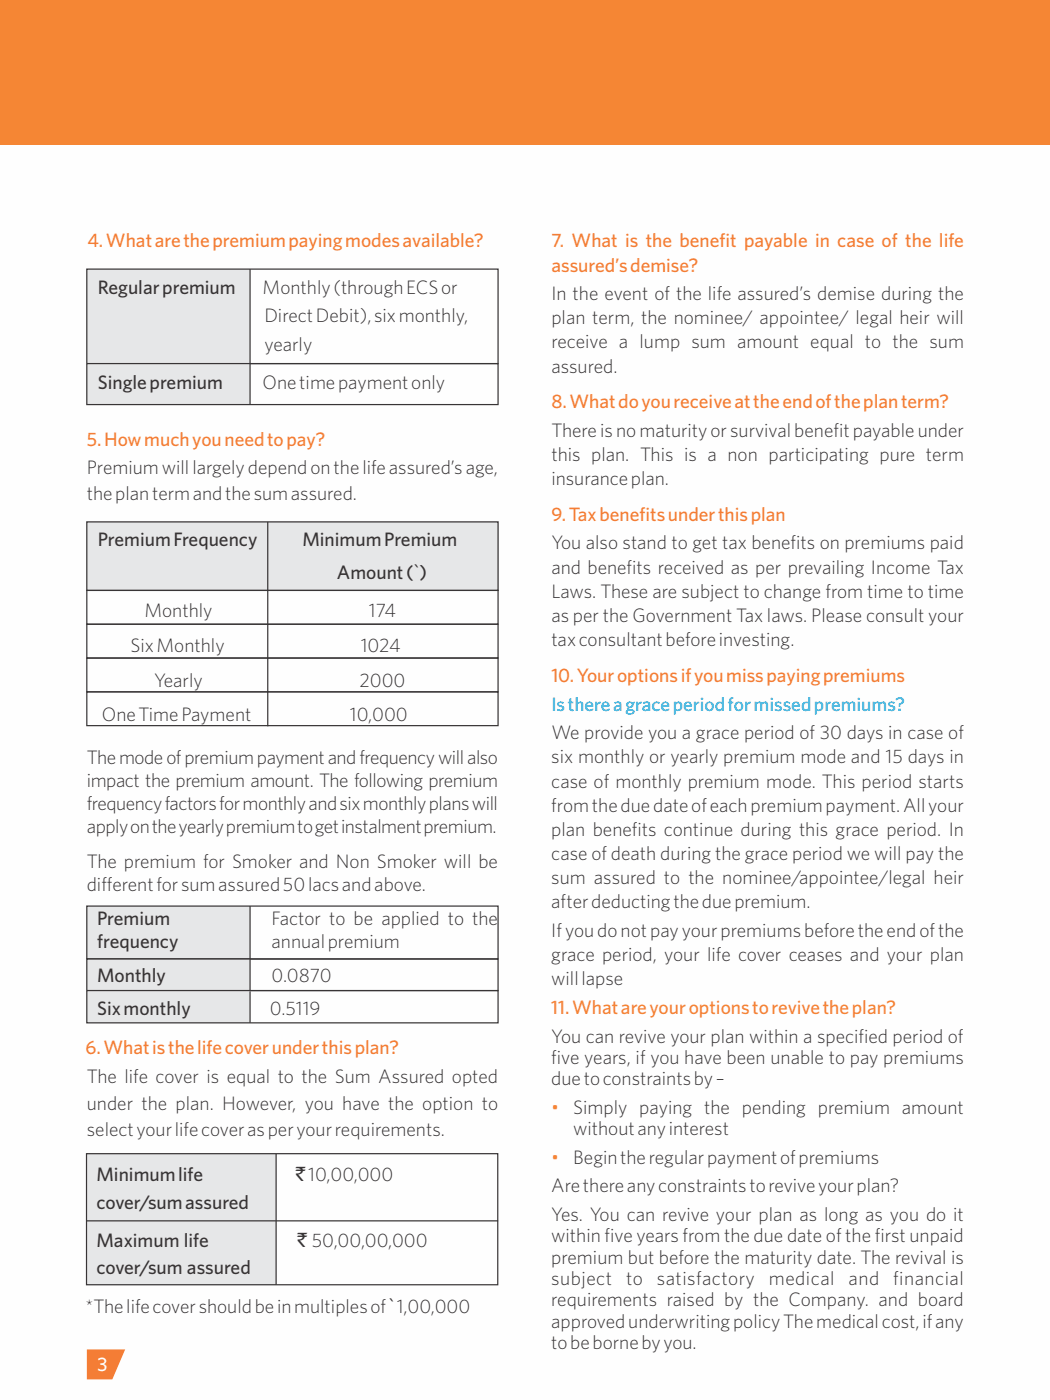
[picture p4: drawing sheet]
<svg xmlns="http://www.w3.org/2000/svg" width="152mm" height="203mm" viewBox="0 0 152 203" stroke-linecap="round" stroke-linejoin="round" font-family="sans-serif">
<defs><g id="words">
<g font-size="2.8" fill="#f47d35">
<text x="12.7" y="35.9">4.Whatarethepremiumpayingmodesavailable?</text>
<text x="80" y="35.9">7. What is the benefit payable in case of the life</text>
<text x="80" y="39.4">assured’sdemise?</text>
<text x="80" y="59.3">8.Whatdoyoureceiveattheendoftheplanterm?</text>
<text x="12.6" y="64.7">5.Howmuchyouneedtopay?</text>
<text x="80" y="75.6">9.Taxbenefitsunderthisplan</text>
<text x="80" y="99">10.Youroptionsifyoumisspayingpremiums</text>
<text x="12.4" y="153">6.Whatisthelifecoverunderthisplan?</text>
</g>
<g font-size="2.8" fill="#373435">
<text x="14.2" y="42.7">Regularpremium</text>
<text x="38.1" y="42.7">Monthly(throughECSor</text>
<text x="38.4" y="46.8">DirectDebit),sixmonthly,</text>
<text x="80" y="47.1">plan term, the nominee/ appointee/ legal heir will</text>
<text x="80" y="43.6">In the event of the life assured’s demise during the</text>
<text x="38.4" y="50.9">yearly</text>
<text x="80" y="50.6">receive a lump sum amount equal to the sum</text>
<text x="14.2" y="56.4">Singlepremium</text>
<text x="38.1" y="56.4">Onetimepaymentonly</text>
<text x="80" y="54.1">assured.</text>
<text x="80" y="63.4">Thereisnomaturityorsurvivalbenefitpayableunder</text>
<text x="12.6" y="68.8">Premiumwilllargelydependonthelifeassured’sage,</text>
<text x="80" y="70.4">insuranceplan.</text>
<text x="80" y="66.9">this plan. This is a non participating pure term</text>
<text x="12.6" y="72.6">theplantermandthesumassured.</text>
<text x="14.2" y="79.3">PremiumFrequency</text>
<text x="43.9" y="79.3">MinimumPremium</text>
<text x="48.9" y="84">Amount(`)</text>
<text x="80" y="83.3">and benefits received as per prevailing Income Tax</text>
<text x="80" y="79.7">You also stand to get tax benefits on premiums paid</text>
<text x="21" y="89.6">Monthly</text>
<text x="53.5" y="89.6">174</text>
<text x="80" y="86.8">Laws. These are subject to change from time to time</text>
<text x="18.9" y="94.6">SixMonthly</text>
<text x="52.3" y="94.6">1024</text>
<text x="80" y="93.8">taxconsultantbeforeinvesting.</text>
<text x="80" y="90.3">as per the Government Tax laws. Please consult your</text>
<text x="22.4" y="99.7">Yearly</text>
<text x="52.2" y="99.7">2000</text>
<text x="14.8" y="104.7">OneTimePayment</text>
<text x="50.8" y="104.7">10,000</text>
<text x="80" y="107.3">We provide you a grace period of 30 days in case of</text>
<text x="12.6" y="110.9">Themodeofpremiumpaymentandfrequencywillalso</text>
<text x="80" y="110.8">six monthly or yearly premium mode and 15 days in</text>
<text x="12.6" y="117.6">frequencyfactorsformonthlyandsixmonthlyplanswill</text>
<text x="12.6" y="114.2">impact the premium amount. The following premium</text>
<text x="80" y="117.8">fromtheduedateofeachpremiumpayment.Allyour</text>
<text x="80" y="114.3">case of monthly premium mode. This period starts</text>
<text x="12.6" y="126">The premium for Smoker and Non Smoker will be</text>
<text x="12.6" y="120.9">applyontheyearlypremiumtogetinstalmentpremium.</text>
<text x="80" y="124.8">case of death during the grace period we will pay the</text>
<text x="80" y="121.3">plan benefits continue during this grace period. In</text>
<text x="12.6" y="129.3">differentforsumassured50lacsandabove.</text>
<text x="80" y="131.8">afterdeductingtheduepremium.</text>
<text x="80" y="128.3">sum assured to the nominee/appointee/legal heir</text>
<text x="14.1" y="137.6">frequency</text>
<text x="14.1" y="134.2">Premium</text>
<text x="39.4" y="137.6">annualpremium</text>
<text x="39.4" y="134.2">Factor to be applied to the</text>
<text x="80" y="136">Ifyoudonotpayyourpremiumsbeforetheendofthe</text>
<text x="14.1" y="142.5">Monthly</text>
<text x="39.4" y="142.5">0.0870</text>
<text x="80" y="143">willlapse</text>
<text x="80" y="139.5">grace period, your life cover ceases and your plan</text>
<text x="14.1" y="147.4">Sixmonthly</text>
<text x="39.2" y="147.4">0.5119</text>
<text x="80" y="154.4">five years, if you have been unable to pay premiums</text>
<text x="80" y="151.3">You can revive your plan within a specified period of</text>
<text x="12.6" y="161.1">under the plan. However, you have the option to</text>
<text x="12.6" y="157.2">The life cover is equal to the Sum Assured opted</text>
<text x="80" y="157.5">duetoconstraintsby–</text>
<text x="83.2" y="161.7">Simply paying the pending premium amount</text>
<text x="12.6" y="164.9">selectyourlifecoverasperyourrequirements.</text>
<text x="83.2" y="164.8">withoutanyinterest</text>
<text x="14" y="171.4">Minimumlife</text>
<text x="42.9" y="171.4">`10,00,000</text>
<text x="80" y="173.1">Arethereanyconstraintstoreviveyourplan?</text>
<text x="83.2" y="168.9">Begintheregularpaymentofpremiums</text>
<text x="14" y="175.4">cover/sumassured</text>
<text x="80" y="177.2">Yes. You can revive your plan as long as you do it</text>
<text x="14" y="184.9">cover/sum assured</text>
<text x="14" y="180.9">Maximum life</text>
<text x="43.2" y="180.9">` 50,00,00,000</text>
<text x="80" y="183.4">premium but before the maturity date. The revival is</text>
<text x="80" y="180.3">within five years from the due date of the first unpaid</text>
<text x="12.4" y="190.6">*Thelifecovershouldbeinmultiplesof`1,00,000</text>
<text x="80" y="189.6">requirements raised by the Company. and board</text>
<text x="80" y="186.5">subject</text>
<text x="90.9" y="186.5">to</text>
<text x="95.3" y="186.5">satisfactory</text>
<text x="111.6" y="186.5">medical</text>
<text x="123.2" y="186.5">and</text>
<text x="129.6" y="186.5">financial</text>
<text x="80" y="195.8">tobebornebyyou.</text>
<text x="80" y="192.7">approvedunderwritingpolicyThemedicalcost,ifany</text>
</g>
<text font-size="2.8" fill="#00afef" x="80" y="103.2">Isthereagraceperiodformissedpremiums?</text>
<g font-size="2.8" fill="#f58634">
<text x="80" y="147.2">11.Whatareyouroptionstorevivetheplan?</text>
<text x="80" y="161.7">•</text>
<text x="80" y="168.9">•</text>
</g>
<text font-size="2.8" fill="#fefefe" x="14.1" y="199">3</text>
</g></defs>
<path d="M0 0h152.4v203.2h-152.4z" fill-rule="evenodd" fill="#fefefe"/>
<path d="M0 0h152.4v21h-152.4z" fill-rule="evenodd" fill="#f58634"/>
<path d="M12.6 131.5h23.7v7.7h-23.7z" fill-rule="evenodd" fill="#e6e7e8"/>
<path d="M12.6 131.5h59.7v7.7h-59.7zM36.3 131.5v7.7" fill="none" stroke="#373435" stroke-width=".18"/>
<path d="M12.6 139.1h23.7v4.7h-23.7z" fill-rule="evenodd" fill="#e6e7e8"/>
<path d="M12.6 139.2h59.7v4.6h-59.7zM36.3 139.2v4.6" fill="none" stroke="#373435" stroke-width=".18"/>
<path d="M12.5 167.4h27.5v19.1h-27.5z" fill-rule="evenodd" fill="#e6e7e8"/>
<path d="M12.6 167.5h59.6v19h-59.6z" fill="none" stroke="#373435" stroke-width=".18"/>
<path d="M12.6 195.9h5.6l-1.9 4.3h-3.7z" fill-rule="evenodd" fill="#f47d35"/>
<path d="M12.6 177.2h59.7M40.1 167.4v19.1" fill="none" stroke="#373435" stroke-width=".18"/>
<path d="M12.6 75.7h59.7v10h-59.7z" fill-rule="evenodd" fill="#e6e7e8"/>
<path d="M12.6 75.8h59.7v9.9h-59.7zM38.9 75.8v29.6" fill="none" stroke="#373435" stroke-width=".18"/>
<path d="M12.6 39h23.7v13.8h-23.7z" fill-rule="evenodd" fill="#e6e7e8"/>
<path d="M12.6 39.1h59.7v13.7h-59.7zM36.3 39.1v13.7" fill="none" stroke="#373435" stroke-width=".18"/>
<path d="M12.6 52.7h23.7v6.1h-23.7z" fill-rule="evenodd" fill="#e6e7e8"/>
<path d="M12.6 52.8h59.7v5.9h-59.7zM36.3 52.8v5.9M12.6 85.7h59.7v4.9h-59.7zM12.6 90.6h59.7v4.9h-59.7zM12.6 95.5h59.7v4.9h-59.7zM12.6 100.4h59.7v4.9h-59.7z" fill="none" stroke="#373435" stroke-width=".18"/>
<path d="M12.6 143.7h23.7v4.8h-23.7z" fill-rule="evenodd" fill="#e6e7e8"/>
<path d="M12.6 143.8h59.7v4.7h-59.7zM36.3 143.9v4.6" fill="none" stroke="#373435" stroke-width=".18"/>
<use href="#words"/>
</svg>
